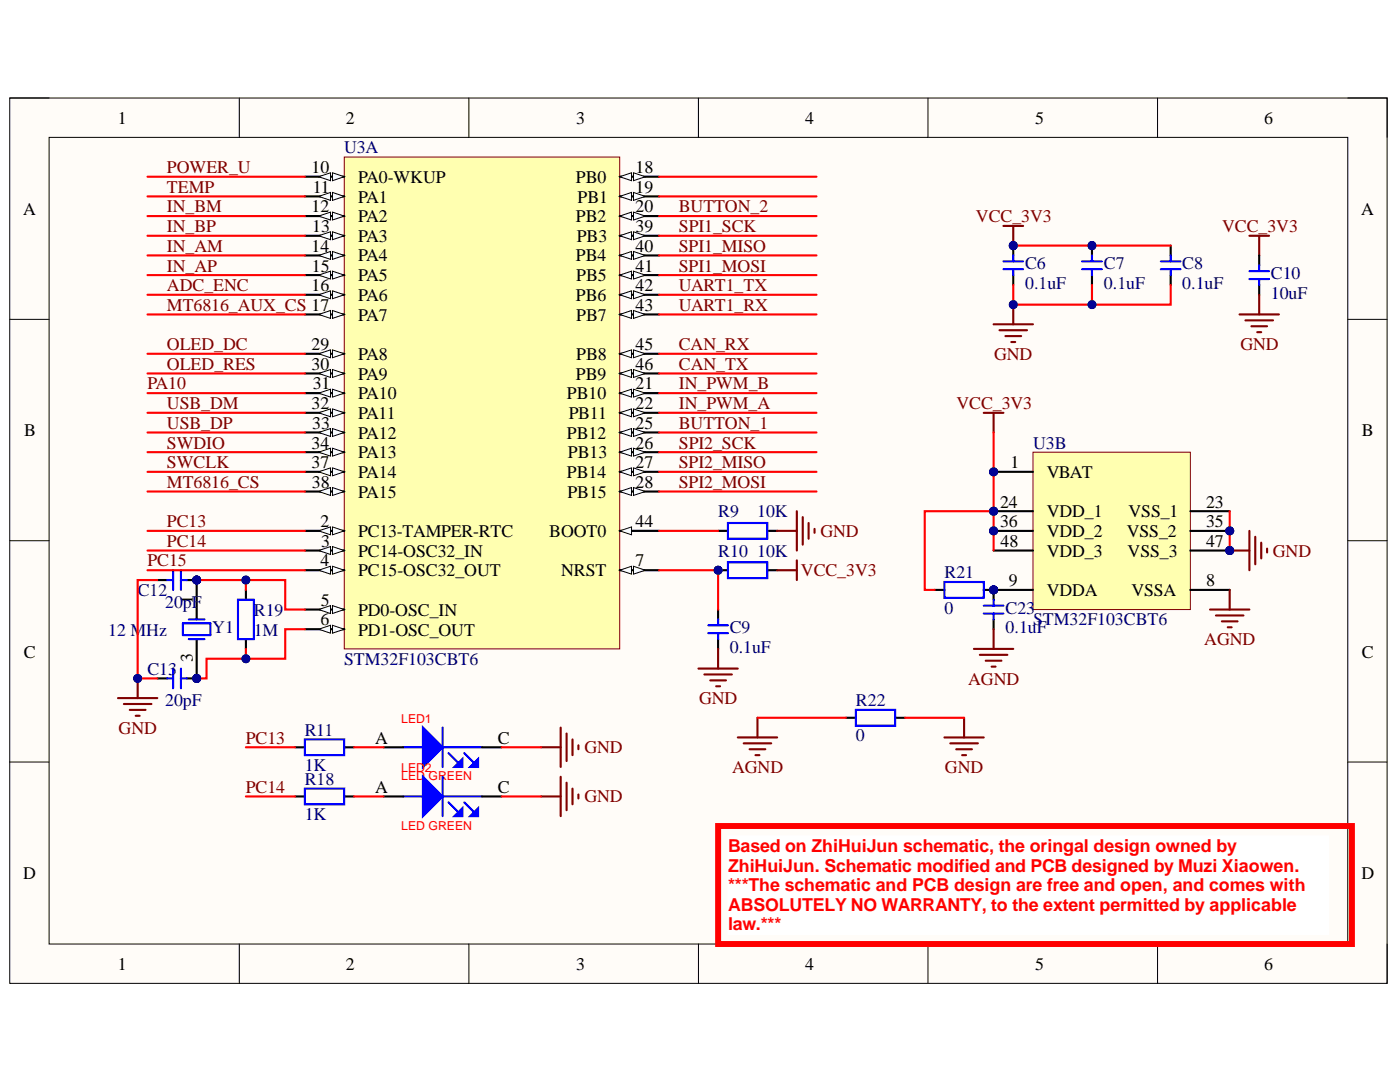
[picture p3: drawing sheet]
<svg xmlns="http://www.w3.org/2000/svg" width="279mm" height="216mm" viewBox="0 0 279 216" stroke-linecap="round" stroke-linejoin="round" font-family="sans-serif">
<defs><g id="words">
<g font-size="3.6">
<text x="23.5" y="24.7">1</text>
<text x="69" y="24.7">2</text>
<text x="115" y="24.7">3</text>
<text x="160.7" y="24.7">4</text>
<text x="206.6" y="24.7">5</text>
<text x="252.3" y="24.7">6</text>
<text x="62.2" y="34.5">10</text>
<text x="126.9" y="34.5">18</text>
<text x="62.4" y="38.5">11</text>
<text x="71.5" y="36.5">PA0-WKUP</text>
<text x="71.5" y="40.4">PA1</text>
<text x="114.9" y="36.5">PB0</text>
<text x="115.3" y="40.4">PB1</text>
<text x="126.9" y="38.5">19</text>
<text x="4.7" y="42.9">A</text>
<text x="62.2" y="42.4">12</text>
<text x="62.3" y="46.3">13</text>
<text x="71.5" y="44.4">PA2</text>
<text x="114.9" y="44.4">PB2</text>
<text x="126.9" y="42.4">20</text>
<text x="126.9" y="46.3">39</text>
<text x="271.6" y="42.9">A</text>
<text x="62.2" y="50.2">14</text>
<text x="71.5" y="48.3">PA3</text>
<text x="71.5" y="52.2">PA4</text>
<text x="114.9" y="52.2">PB4</text>
<text x="115.1" y="48.3">PB3</text>
<text x="126.9" y="50.2">40</text>
<text x="62.2" y="58.1">16</text>
<text x="62.2" y="54.2">15</text>
<text x="71.5" y="56.1">PA5</text>
<text x="115" y="56.1">PB5</text>
<text x="126.9" y="54.2">41</text>
<text x="126.9" y="58.1">42</text>
<text x="71.5" y="60">PA6</text>
<text x="71.5" y="64">PA7</text>
<text x="114.9" y="60">PB6</text>
<text x="115" y="64">PB7</text>
<text x="126.9" y="62.1">43</text>
<text x="62.2" y="69.8">29</text>
<text x="71.5" y="71.9">PA8</text>
<text x="115" y="71.9">PB8</text>
<text x="126.9" y="69.8">45</text>
<text x="62.2" y="73.8">30</text>
<text x="62.4" y="77.7">31</text>
<text x="71.5" y="75.8">PA9</text>
<text x="114.9" y="75.8">PB9</text>
<text x="126.9" y="77.7">21</text>
<text x="126.9" y="73.8">46</text>
<text x="62.2" y="81.7">32</text>
<text x="71.5" y="79.6">PA10</text>
<text x="71.5" y="83.6">PA11</text>
<text x="113.2" y="79.6">PB10</text>
<text x="113.5" y="83.6">PB11</text>
<text x="126.9" y="81.7">22</text>
<text x="4.8" y="87.1">B</text>
<text x="62.2" y="89.5">34</text>
<text x="62.3" y="85.6">33</text>
<text x="71.5" y="87.5">PA12</text>
<text x="113.2" y="87.5">PB12</text>
<text x="126.9" y="85.6">25</text>
<text x="126.9" y="89.5">26</text>
<text x="271.8" y="87.1">B</text>
<text x="62.2" y="93.4">37</text>
<text x="71.5" y="91.5">PA13</text>
<text x="71.5" y="95.4">PA14</text>
<text x="113.2" y="95.4">PB14</text>
<text x="113.3" y="91.5">PB13</text>
<text x="126.9" y="93.4">27</text>
<text x="201.7" y="93.4">1</text>
<text x="208.9" y="95.4">VBAT</text>
<text x="62.2" y="97.3">38</text>
<text x="71.5" y="99.3">PA15</text>
<text x="113.2" y="99.3">PB15</text>
<text x="126.9" y="97.3">28</text>
<text x="199.6" y="101.3">24</text>
<text x="240.7" y="101.3">23</text>
<text x="63.9" y="105.2">2</text>
<text x="71.5" y="107.1">PC13-TAMPER-RTC</text>
<text x="109.6" y="107.1">BOOT0</text>
<text x="126.9" y="105.2">44</text>
<text x="199.6" y="105.2">36</text>
<text x="208.9" y="103.2">VDD_1</text>
<text x="208.9" y="107.1">VDD_2</text>
<text x="224.9" y="107.1">VSS_2</text>
<text x="225.2" y="103.2">VSS_1</text>
<text x="240.7" y="105.2">35</text>
<text x="63.9" y="113">4</text>
<text x="64.1" y="109.1">3</text>
<text x="71.5" y="111.1">PC14-OSC32_IN</text>
<text x="126.9" y="113">7</text>
<text x="199.7" y="109.1">48</text>
<text x="208.9" y="111.1">VDD_3</text>
<text x="225" y="111.1">VSS_3</text>
<text x="240.7" y="109.1">47</text>
<text x="71.5" y="115">PC15-OSC32_OUT</text>
<text x="112" y="115">NRST</text>
<text x="201.4" y="117">9</text>
<text x="208.9" y="119">VDDA</text>
<text x="225.8" y="119">VSSA</text>
<text x="240.7" y="117">8</text>
<text x="63.9" y="124.8">6</text>
<text x="64" y="120.9">5</text>
<text x="71.5" y="122.8">PD0-OSC_IN</text>
<text x="4.7" y="131.2">C</text>
<text x="71.5" y="126.8">PD1-OSC_OUT</text>
<text x="271.8" y="131.2">C</text>
<text x="74.8" y="148.4">A</text>
<text x="99.4" y="148.4">C</text>
<text x="74.8" y="158.2">A</text>
<text x="99.4" y="158.2">C</text>
<text x="4.7" y="175.3">D</text>
<text x="271.7" y="175.3">D</text>
<text x="23.5" y="193.5">1</text>
<text x="69" y="193.5">2</text>
<text x="115" y="193.5">3</text>
<text x="160.7" y="193.5">4</text>
<text x="206.6" y="193.5">5</text>
<text x="252.3" y="193.5">6</text>
</g>
<g font-size="3.6" fill="#800000">
<text x="33.3" y="34.5">POWER_U</text>
<text x="33.3" y="38.5">TEMP</text>
<text x="33.3" y="42.4">IN_BM</text>
<text x="33.3" y="46.3">IN_BP</text>
<text x="135.5" y="46.3">SPI1_SCK</text>
<text x="135.5" y="42.4">BUTTON_2</text>
<text x="194.8" y="44.4">VCC_3V3</text>
<text x="243.9" y="46.3">VCC_3V3</text>
<text x="33.3" y="50.2">IN_AM</text>
<text x="135.5" y="50.2">SPI1_MISO</text>
<text x="33.3" y="54.2">IN_AP</text>
<text x="33.3" y="58.1">ADC_ENC</text>
<text x="135.5" y="58.1">UART1_TX</text>
<text x="135.5" y="54.2">SPI1_MOSI</text>
<text x="33.3" y="62.1">MT6816_AUX_CS 17</text>
<text x="135.5" y="62.1">UART1_RX</text>
<text x="33.3" y="69.8">OLED_DC</text>
<text x="135.5" y="69.8">CAN_RX</text>
<text x="198.4" y="71.9">GND</text>
<text x="247.5" y="69.8">GND</text>
<text x="29.4" y="77.7">PA10</text>
<text x="33.3" y="73.8">OLED_RES</text>
<text x="135.5" y="77.7">IN_PWM_B</text>
<text x="135.5" y="73.8">CAN_TX</text>
<text x="33.3" y="81.7">USB_DM</text>
<text x="135.5" y="81.7">IN_PWM_A</text>
<text x="190.9" y="81.7">VCC_3V3</text>
<text x="33.3" y="85.6">USB_DP</text>
<text x="33.3" y="89.5">SWDIO</text>
<text x="135.5" y="89.5">SPI2_SCK</text>
<text x="135.5" y="85.6">BUTTON_1</text>
<text x="33.3" y="93.4">SWCLK</text>
<text x="135.5" y="93.4">SPI2_MISO</text>
<text x="33.3" y="97.3">MT6816_CS</text>
<text x="135.5" y="97.3">SPI2_MOSI</text>
<text x="33.3" y="105.2">PC13</text>
<text x="163.7" y="107.1">GND</text>
<text x="29.4" y="113">PC15</text>
<text x="33.3" y="109.1">PC14</text>
<text x="254" y="111.1">GND</text>
<text x="159.8" y="115">VCC_3V3</text>
<text x="240.3" y="128.8">AGND</text>
<text x="193.2" y="136.6">AGND</text>
<text x="139.5" y="140.5">GND</text>
<text x="23.7" y="146.4">GND</text>
<text x="49.1" y="148.4">PC13</text>
<text x="116.6" y="150.3">GND</text>
<text x="146.1" y="154.3">AGND</text>
<text x="188.6" y="154.3">GND</text>
<text x="49.1" y="158.2">PC14</text>
<text x="116.6" y="160.1">GND</text>
</g>
<g font-size="3.6" fill="#000080">
<text x="68.7" y="30.6">U3A</text>
<text x="204.6" y="53.8">C6</text>
<text x="220.3" y="53.8">C7</text>
<text x="236" y="53.8">C8</text>
<text x="204.6" y="57.7">0.1uF</text>
<text x="220.3" y="57.7">0.1uF</text>
<text x="236" y="57.7">0.1uF</text>
<text x="253.6" y="55.7">C10</text>
<text x="253.6" y="59.7">10uF</text>
<text x="206.2" y="89.5">U3B</text>
<text x="143.3" y="103.2">R9</text>
<text x="151.1" y="103.2">10K</text>
<text x="143.3" y="111.1">R10</text>
<text x="151.1" y="111.1">10K</text>
<text x="27.5" y="119">C12</text>
<text x="188.5" y="115.4">R21</text>
<text x="33" y="121.3">20pF</text>
<text x="50.7" y="122.8">R19</text>
<text x="188.5" y="122.5">0</text>
<text x="200.7" y="122.5">C23</text>
<text x="206.2" y="124.8">STM32F103CBT6</text>
<text x="21.6" y="126.8">12 MHz</text>
<text x="42.4" y="126.4">Y1</text>
<text x="50.7" y="126.8">1M</text>
<text x="145.6" y="126.4">C9</text>
<text x="145.6" y="130.3">0.1uF</text>
<text x="200.7" y="126.4">0.1uF</text>
<text x="29.4" y="134.7">C13</text>
<text x="68.7" y="132.7">STM32F103CBT6</text>
<text x="33" y="140.9">20pF</text>
<text x="170.8" y="140.9">R22</text>
<text x="60.8" y="146.8">R11</text>
<text x="170.8" y="148">0</text>
<text x="60.8" y="153.9">1K</text>
<text x="60.8" y="156.7">R18</text>
<text x="60.8" y="163.7">1K</text>
</g>
<g font-size="3.6" fill="#f00">
<text x="145.3" y="170">Based on ZhiHuiJun schematic, the oringal design owned by</text>
<text x="145.3" y="173.9">ZhiHuiJun. Schematic modified and PCB designed by Muzi Xiaowen.</text>
<text x="145.3" y="177.9">***The schematic and PCB design are free and open, and comes with</text>
<text x="145.3" y="181.8">ABSOLUTELY NO WARRANTY, to the extent permitted by applicable</text>
<text x="145.3" y="185.7">law.***</text>
</g>
<g font-size="3.5">
<text x="38.5" y="120.5" transform="rotate(-90 38.5 120.5)">1</text>
<text x="38.5" y="132.1" transform="rotate(-90 38.5 132.1)">3</text>
</g>
<g font-size="2.5" fill="#f00">
<text x="80.1" y="144.3">LED1</text>
<text x="80.1" y="155.7">LED GREEN</text>
<text x="80.1" y="154.1">LED2</text>
<text x="80.1" y="165.5">LED GREEN</text>
</g>
</g></defs>
<path d="M1.9 19.6h274.9v176.6h-274.9z" fill-rule="evenodd" fill="#fffcf8"/>
<path d="M1.9 19.6h274.9v176.6h-274.9z" fill="none" stroke="#000" stroke-width=".2"/>
<path d="M9.8 27.4h259.2v161h-259.2z" fill-rule="evenodd" fill="#fffcf8"/>
<g fill="none" stroke="#000" stroke-width=".2">
<path d="M1.9 19.6h7.9M47.8 19.6v7.8M93.6 19.6v7.8M139.4 19.6v7.8M185.2 19.6v7.8M231 19.6v7.8M269 19.6h7.8v7.8M9.8 27.4h259.2v161h-259.2zM1.9 63.7h7.9M269 63.7h7.8M1.9 107.9h7.9M269 107.9h7.8"/>
<path d="M1.9 152.1h7.9M269 152.1h7.8M47.8 188.4v7.8M93.6 188.4v7.8M139.4 188.4v7.8M185.2 188.4v7.8M231 188.4v7.8M276.8 188.4v7.8"/>
</g>
<path d="M68.7 31.3h55v98.2h-55z" fill-rule="evenodd" fill="#ffffb0"/>
<path d="M68.7 31.3h55v98.2h-55z" fill="none" stroke="#800000" stroke-width=".2"/>
<path d="M123.7 105.9h7.8" fill="none" stroke="#000" stroke-width=".42"/>
<path d="M123.7 105.9l2.3-.8v1.6z" fill="#f8fcff"/>
<path d="M123.7 105.9l2.3-.8v1.6z" fill="none" stroke="#000" stroke-width=".2"/>
<path d="M123.7 113.8h7.8" fill="none" stroke="#000" stroke-width=".42"/>
<path d="M123.7 113.8l2.3-.8v1.6z" fill="#f8fcff"/>
<path d="M123.7 113.8l2.3-.8v1.6z" fill="none" stroke="#000" stroke-width=".2"/>
<path d="M126.4 113l2.4 .8-2.4 .8z" fill="#f8fcff"/>
<path d="M126.4 113l2.4 .8-2.4 .8z" fill="none" stroke="#000" stroke-width=".2"/>
<path d="M60.8 35.3h7.9" fill="none" stroke="#000" stroke-width=".42"/>
<path d="M66.4 34.5l2.3 .8-2.3 .8z" fill="#f8fcff"/>
<path d="M66.4 34.5l2.3 .8-2.3 .8z" fill="none" stroke="#000" stroke-width=".2"/>
<path d="M63.6 35.3l2.4-.8v1.6z" fill="#f8fcff"/>
<path d="M63.6 35.3l2.4-.8v1.6z" fill="none" stroke="#000" stroke-width=".2"/>
<path d="M60.8 39.2h7.9" fill="none" stroke="#000" stroke-width=".42"/>
<path d="M66.4 38.4l2.3 .8-2.3 .8z" fill="#f8fcff"/>
<path d="M66.4 38.4l2.3 .8-2.3 .8z" fill="none" stroke="#000" stroke-width=".2"/>
<path d="M63.6 39.2l2.4-.8v1.6z" fill="#f8fcff"/>
<path d="M63.6 39.2l2.4-.8v1.6z" fill="none" stroke="#000" stroke-width=".2"/>
<path d="M60.8 78.4h7.9" fill="none" stroke="#000" stroke-width=".42"/>
<path d="M66.4 77.7l2.3 .7-2.3 .8z" fill="#f8fcff"/>
<path d="M66.4 77.7l2.3 .7-2.3 .8z" fill="none" stroke="#000" stroke-width=".2"/>
<path d="M63.6 78.4l2.4-.7v1.5z" fill="#f8fcff"/>
<path d="M63.6 78.4l2.4-.7v1.5z" fill="none" stroke="#000" stroke-width=".2"/>
<path d="M60.8 82.4h7.9" fill="none" stroke="#000" stroke-width=".42"/>
<path d="M66.4 81.6l2.3 .8-2.3 .8z" fill="#f8fcff"/>
<path d="M66.4 81.6l2.3 .8-2.3 .8z" fill="none" stroke="#000" stroke-width=".2"/>
<path d="M63.6 82.4l2.4-.8v1.6z" fill="#f8fcff"/>
<path d="M63.6 82.4l2.4-.8v1.6z" fill="none" stroke="#000" stroke-width=".2"/>
<path d="M60.8 86.3h7.9" fill="none" stroke="#000" stroke-width=".42"/>
<path d="M66.4 85.5l2.3 .8-2.3 .8z" fill="#f8fcff"/>
<path d="M66.4 85.5l2.3 .8-2.3 .8z" fill="none" stroke="#000" stroke-width=".2"/>
<path d="M63.6 86.3l2.4-.8v1.6z" fill="#f8fcff"/>
<path d="M63.6 86.3l2.4-.8v1.6z" fill="none" stroke="#000" stroke-width=".2"/>
<path d="M60.8 90.2h7.9" fill="none" stroke="#000" stroke-width=".42"/>
<path d="M66.4 89.4l2.3 .8-2.3 .8z" fill="#f8fcff"/>
<path d="M66.4 89.4l2.3 .8-2.3 .8z" fill="none" stroke="#000" stroke-width=".2"/>
<path d="M63.6 90.2l2.4-.8v1.6z" fill="#f8fcff"/>
<path d="M63.6 90.2l2.4-.8v1.6z" fill="none" stroke="#000" stroke-width=".2"/>
<path d="M60.8 94.2h7.9" fill="none" stroke="#000" stroke-width=".42"/>
<path d="M66.4 93.4l2.3 .8-2.3 .7z" fill="#f8fcff"/>
<path d="M66.4 93.4l2.3 .8-2.3 .7z" fill="none" stroke="#000" stroke-width=".2"/>
<path d="M63.6 94.2l2.4-.8v1.5z" fill="#f8fcff"/>
<path d="M63.6 94.2l2.4-.8v1.5z" fill="none" stroke="#000" stroke-width=".2"/>
<path d="M60.8 98.1h7.9" fill="none" stroke="#000" stroke-width=".42"/>
<path d="M66.4 97.3l2.3 .8-2.3 .8z" fill="#f8fcff"/>
<path d="M66.4 97.3l2.3 .8-2.3 .8z" fill="none" stroke="#000" stroke-width=".2"/>
<path d="M63.6 98.1l2.4-.8v1.6z" fill="#f8fcff"/>
<path d="M63.6 98.1l2.4-.8v1.6z" fill="none" stroke="#000" stroke-width=".2"/>
<path d="M60.8 43.1h7.9" fill="none" stroke="#000" stroke-width=".42"/>
<path d="M66.4 42.3l2.3 .8-2.3 .8z" fill="#f8fcff"/>
<path d="M66.4 42.3l2.3 .8-2.3 .8z" fill="none" stroke="#000" stroke-width=".2"/>
<path d="M63.6 43.1l2.4-.8v1.6z" fill="#f8fcff"/>
<path d="M63.6 43.1l2.4-.8v1.6z" fill="none" stroke="#000" stroke-width=".2"/>
<path d="M60.8 47h7.9" fill="none" stroke="#000" stroke-width=".42"/>
<path d="M66.4 46.3l2.3 .7-2.3 .8z" fill="#f8fcff"/>
<path d="M66.4 46.3l2.3 .7-2.3 .8z" fill="none" stroke="#000" stroke-width=".2"/>
<path d="M63.6 47l2.4-.7v1.5z" fill="#f8fcff"/>
<path d="M63.6 47l2.4-.7v1.5z" fill="none" stroke="#000" stroke-width=".2"/>
<path d="M60.8 51h7.9" fill="none" stroke="#000" stroke-width=".42"/>
<path d="M66.4 50.2l2.3 .8-2.3 .8z" fill="#f8fcff"/>
<path d="M66.4 50.2l2.3 .8-2.3 .8z" fill="none" stroke="#000" stroke-width=".2"/>
<path d="M63.6 51l2.4-.8v1.6z" fill="#f8fcff"/>
<path d="M63.6 51l2.4-.8v1.6z" fill="none" stroke="#000" stroke-width=".2"/>
<path d="M60.8 54.9h7.9" fill="none" stroke="#000" stroke-width=".42"/>
<path d="M66.4 54.1l2.3 .8-2.3 .8z" fill="#f8fcff"/>
<path d="M66.4 54.1l2.3 .8-2.3 .8z" fill="none" stroke="#000" stroke-width=".2"/>
<path d="M63.6 54.9l2.4-.8v1.6z" fill="#f8fcff"/>
<path d="M63.6 54.9l2.4-.8v1.6z" fill="none" stroke="#000" stroke-width=".2"/>
<path d="M60.8 58.8h7.9" fill="none" stroke="#000" stroke-width=".42"/>
<path d="M66.4 58l2.3 .8-2.3 .8z" fill="#f8fcff"/>
<path d="M66.4 58l2.3 .8-2.3 .8z" fill="none" stroke="#000" stroke-width=".2"/>
<path d="M63.6 58.8l2.4-.8v1.6z" fill="#f8fcff"/>
<path d="M63.6 58.8l2.4-.8v1.6z" fill="none" stroke="#000" stroke-width=".2"/>
<path d="M60.8 62.7h7.9" fill="none" stroke="#000" stroke-width=".42"/>
<path d="M66.4 62l2.3 .7-2.3 .8z" fill="#f8fcff"/>
<path d="M66.4 62l2.3 .7-2.3 .8z" fill="none" stroke="#000" stroke-width=".2"/>
<path d="M63.6 62.7l2.4-.7v1.5z" fill="#f8fcff"/>
<path d="M63.6 62.7l2.4-.7v1.5z" fill="none" stroke="#000" stroke-width=".2"/>
<path d="M60.8 70.6h7.9" fill="none" stroke="#000" stroke-width=".42"/>
<path d="M66.4 69.8l2.3 .8-2.3 .8z" fill="#f8fcff"/>
<path d="M66.4 69.8l2.3 .8-2.3 .8z" fill="none" stroke="#000" stroke-width=".2"/>
<path d="M63.6 70.6l2.4-.8v1.6z" fill="#f8fcff"/>
<path d="M63.6 70.6l2.4-.8v1.6z" fill="none" stroke="#000" stroke-width=".2"/>
<path d="M60.8 74.5h7.9" fill="none" stroke="#000" stroke-width=".42"/>
<path d="M66.4 73.7l2.3 .8-2.3 .8z" fill="#f8fcff"/>
<path d="M66.4 73.7l2.3 .8-2.3 .8z" fill="none" stroke="#000" stroke-width=".2"/>
<path d="M63.6 74.5l2.4-.8v1.6z" fill="#f8fcff"/>
<path d="M63.6 74.5l2.4-.8v1.6z" fill="none" stroke="#000" stroke-width=".2"/>
<path d="M123.7 35.3h7.8" fill="none" stroke="#000" stroke-width=".42"/>
<path d="M123.7 35.3l2.3-.8v1.6z" fill="#f8fcff"/>
<path d="M123.7 35.3l2.3-.8v1.6z" fill="none" stroke="#000" stroke-width=".2"/>
<path d="M126.4 34.5l2.4 .8-2.4 .8z" fill="#f8fcff"/>
<path d="M126.4 34.5l2.4 .8-2.4 .8z" fill="none" stroke="#000" stroke-width=".2"/>
<path d="M123.7 39.2h7.8" fill="none" stroke="#000" stroke-width=".42"/>
<path d="M123.7 39.2l2.3-.8v1.6z" fill="#f8fcff"/>
<path d="M123.7 39.2l2.3-.8v1.6z" fill="none" stroke="#000" stroke-width=".2"/>
<path d="M126.4 38.4l2.4 .8-2.4 .8z" fill="#f8fcff"/>
<path d="M126.4 38.4l2.4 .8-2.4 .8z" fill="none" stroke="#000" stroke-width=".2"/>
<path d="M123.7 78.4h7.8" fill="none" stroke="#000" stroke-width=".42"/>
<path d="M123.7 78.4l2.3-.7v1.5z" fill="#f8fcff"/>
<path d="M123.7 78.4l2.3-.7v1.5z" fill="none" stroke="#000" stroke-width=".2"/>
<path d="M126.4 77.7l2.4 .7-2.4 .8z" fill="#f8fcff"/>
<path d="M126.4 77.7l2.4 .7-2.4 .8z" fill="none" stroke="#000" stroke-width=".2"/>
<path d="M123.7 82.4h7.8" fill="none" stroke="#000" stroke-width=".42"/>
<path d="M123.7 82.4l2.3-.8v1.6z" fill="#f8fcff"/>
<path d="M123.7 82.4l2.3-.8v1.6z" fill="none" stroke="#000" stroke-width=".2"/>
<path d="M126.4 81.6l2.4 .8-2.4 .8z" fill="#f8fcff"/>
<path d="M126.4 81.6l2.4 .8-2.4 .8z" fill="none" stroke="#000" stroke-width=".2"/>
<path d="M123.7 86.3h7.8" fill="none" stroke="#000" stroke-width=".42"/>
<path d="M123.7 86.3l2.3-.8v1.6z" fill="#f8fcff"/>
<path d="M123.7 86.3l2.3-.8v1.6z" fill="none" stroke="#000" stroke-width=".2"/>
<path d="M126.4 85.5l2.4 .8-2.4 .8z" fill="#f8fcff"/>
<path d="M126.4 85.5l2.4 .8-2.4 .8z" fill="none" stroke="#000" stroke-width=".2"/>
<path d="M123.7 90.2h7.8" fill="none" stroke="#000" stroke-width=".42"/>
<path d="M123.7 90.2l2.3-.8v1.6z" fill="#f8fcff"/>
<path d="M123.7 90.2l2.3-.8v1.6z" fill="none" stroke="#000" stroke-width=".2"/>
<path d="M126.4 89.4l2.4 .8-2.4 .8z" fill="#f8fcff"/>
<path d="M126.4 89.4l2.4 .8-2.4 .8z" fill="none" stroke="#000" stroke-width=".2"/>
<path d="M123.7 94.2h7.8" fill="none" stroke="#000" stroke-width=".42"/>
<path d="M123.7 94.2l2.3-.8v1.5z" fill="#f8fcff"/>
<path d="M123.7 94.2l2.3-.8v1.5z" fill="none" stroke="#000" stroke-width=".2"/>
<path d="M126.4 93.4l2.4 .8-2.4 .7z" fill="#f8fcff"/>
<path d="M126.4 93.4l2.4 .8-2.4 .7z" fill="none" stroke="#000" stroke-width=".2"/>
<path d="M123.7 98.1h7.8" fill="none" stroke="#000" stroke-width=".42"/>
<path d="M123.7 98.1l2.3-.8v1.6z" fill="#f8fcff"/>
<path d="M123.7 98.1l2.3-.8v1.6z" fill="none" stroke="#000" stroke-width=".2"/>
<path d="M126.4 97.3l2.4 .8-2.4 .8z" fill="#f8fcff"/>
<path d="M126.4 97.3l2.4 .8-2.4 .8z" fill="none" stroke="#000" stroke-width=".2"/>
<path d="M123.7 43.1h7.8" fill="none" stroke="#000" stroke-width=".42"/>
<path d="M123.7 43.1l2.3-.8v1.6z" fill="#f8fcff"/>
<path d="M123.7 43.1l2.3-.8v1.6z" fill="none" stroke="#000" stroke-width=".2"/>
<path d="M126.4 42.3l2.4 .8-2.4 .8z" fill="#f8fcff"/>
<path d="M126.4 42.3l2.4 .8-2.4 .8z" fill="none" stroke="#000" stroke-width=".2"/>
<path d="M123.7 47h7.8" fill="none" stroke="#000" stroke-width=".42"/>
<path d="M123.7 47l2.3-.7v1.5z" fill="#f8fcff"/>
<path d="M123.7 47l2.3-.7v1.5z" fill="none" stroke="#000" stroke-width=".2"/>
<path d="M126.4 46.3l2.4 .7-2.4 .8z" fill="#f8fcff"/>
<path d="M126.4 46.3l2.4 .7-2.4 .8z" fill="none" stroke="#000" stroke-width=".2"/>
<path d="M123.7 51h7.8" fill="none" stroke="#000" stroke-width=".42"/>
<path d="M123.7 51l2.3-.8v1.6z" fill="#f8fcff"/>
<path d="M123.7 51l2.3-.8v1.6z" fill="none" stroke="#000" stroke-width=".2"/>
<path d="M126.4 50.2l2.4 .8-2.4 .8z" fill="#f8fcff"/>
<path d="M126.4 50.2l2.4 .8-2.4 .8z" fill="none" stroke="#000" stroke-width=".2"/>
<path d="M123.7 54.9h7.8" fill="none" stroke="#000" stroke-width=".42"/>
<path d="M123.7 54.9l2.3-.8v1.6z" fill="#f8fcff"/>
<path d="M123.7 54.9l2.3-.8v1.6z" fill="none" stroke="#000" stroke-width=".2"/>
<path d="M126.4 54.1l2.4 .8-2.4 .8z" fill="#f8fcff"/>
<path d="M126.4 54.1l2.4 .8-2.4 .8z" fill="none" stroke="#000" stroke-width=".2"/>
<path d="M123.7 58.8h7.8" fill="none" stroke="#000" stroke-width=".42"/>
<path d="M123.7 58.8l2.3-.8v1.6z" fill="#f8fcff"/>
<path d="M123.7 58.8l2.3-.8v1.6z" fill="none" stroke="#000" stroke-width=".2"/>
<path d="M126.4 58l2.4 .8-2.4 .8z" fill="#f8fcff"/>
<path d="M126.4 58l2.4 .8-2.4 .8z" fill="none" stroke="#000" stroke-width=".2"/>
<path d="M123.7 62.7h7.8" fill="none" stroke="#000" stroke-width=".42"/>
<path d="M123.7 62.7l2.3-.7v1.5z" fill="#f8fcff"/>
<path d="M123.7 62.7l2.3-.7v1.5z" fill="none" stroke="#000" stroke-width=".2"/>
<path d="M126.4 62l2.4 .7-2.4 .8z" fill="#f8fcff"/>
<path d="M126.4 62l2.4 .7-2.4 .8z" fill="none" stroke="#000" stroke-width=".2"/>
<path d="M123.7 70.6h7.8" fill="none" stroke="#000" stroke-width=".42"/>
<path d="M123.7 70.6l2.3-.8v1.6z" fill="#f8fcff"/>
<path d="M123.7 70.6l2.3-.8v1.6z" fill="none" stroke="#000" stroke-width=".2"/>
<path d="M126.4 69.8l2.4 .8-2.4 .8z" fill="#f8fcff"/>
<path d="M126.4 69.8l2.4 .8-2.4 .8z" fill="none" stroke="#000" stroke-width=".2"/>
<path d="M123.7 74.5h7.8" fill="none" stroke="#000" stroke-width=".42"/>
<path d="M123.7 74.5l2.3-.8v1.6z" fill="#f8fcff"/>
<path d="M123.7 74.5l2.3-.8v1.6z" fill="none" stroke="#000" stroke-width=".2"/>
<path d="M126.4 73.7l2.4 .8-2.4 .8z" fill="#f8fcff"/>
<path d="M126.4 73.7l2.4 .8-2.4 .8z" fill="none" stroke="#000" stroke-width=".2"/>
<path d="M60.8 105.9h7.9" fill="none" stroke="#000" stroke-width=".42"/>
<path d="M66.4 105.1l2.3 .8-2.3 .8z" fill="#f8fcff"/>
<path d="M66.4 105.1l2.3 .8-2.3 .8z" fill="none" stroke="#000" stroke-width=".2"/>
<path d="M63.6 105.9l2.4-.8v1.6z" fill="#f8fcff"/>
<path d="M63.6 105.9l2.4-.8v1.6z" fill="none" stroke="#000" stroke-width=".2"/>
<path d="M60.8 109.9h7.9" fill="none" stroke="#000" stroke-width=".42"/>
<path d="M66.4 109.1l2.3 .8-2.3 .7z" fill="#f8fcff"/>
<path d="M66.4 109.1l2.3 .8-2.3 .7z" fill="none" stroke="#000" stroke-width=".2"/>
<path d="M63.6 109.9l2.4-.8v1.5z" fill="#f8fcff"/>
<path d="M63.6 109.9l2.4-.8v1.5z" fill="none" stroke="#000" stroke-width=".2"/>
<path d="M60.8 113.8h7.9" fill="none" stroke="#000" stroke-width=".42"/>
<path d="M66.4 113l2.3 .8-2.3 .8z" fill="#f8fcff"/>
<path d="M66.4 113l2.3 .8-2.3 .8z" fill="none" stroke="#000" stroke-width=".2"/>
<path d="M63.6 113.8l2.4-.8v1.6z" fill="#f8fcff"/>
<path d="M63.6 113.8l2.4-.8v1.6z" fill="none" stroke="#000" stroke-width=".2"/>
<path d="M60.8 121.6h7.9" fill="none" stroke="#000" stroke-width=".42"/>
<path d="M66.4 120.8l2.3 .8-2.3 .8z" fill="#f8fcff"/>
<path d="M66.4 120.8l2.3 .8-2.3 .8z" fill="none" stroke="#000" stroke-width=".2"/>
<path d="M63.6 121.6l2.4-.8v1.6z" fill="#f8fcff"/>
<path d="M63.6 121.6l2.4-.8v1.6z" fill="none" stroke="#000" stroke-width=".2"/>
<path d="M60.8 125.6h7.9" fill="none" stroke="#000" stroke-width=".42"/>
<path d="M66.4 124.8l2.3 .8-2.3 .7z" fill="#f8fcff"/>
<path d="M66.4 124.8l2.3 .8-2.3 .7z" fill="none" stroke="#000" stroke-width=".2"/>
<path d="M63.6 125.6l2.4-.8v1.5z" fill="#f8fcff"/>
<path d="M63.6 125.6l2.4-.8v1.5z" fill="none" stroke="#000" stroke-width=".2"/>
<circle cx="198.3" cy="94.2" r=".79" fill="#000080"/>
<circle cx="198.3" cy="94.2" r=".79" fill="none" stroke="#000080" stroke-width=".2"/>
<circle cx="198.3" cy="102" r=".79" fill="#000080"/>
<circle cx="198.3" cy="102" r=".79" fill="none" stroke="#000080" stroke-width=".2"/>
<circle cx="198.3" cy="105.9" r=".79" fill="#000080"/>
<circle cx="198.3" cy="105.9" r=".79" fill="none" stroke="#000080" stroke-width=".2"/>
<circle cx="198.3" cy="117.7" r=".79" fill="#000080"/>
<circle cx="198.3" cy="117.7" r=".79" fill="none" stroke="#000080" stroke-width=".2"/>
<circle cx="245.4" cy="105.9" r=".79" fill="#000080"/>
<circle cx="245.4" cy="105.9" r=".79" fill="none" stroke="#000080" stroke-width=".2"/>
<circle cx="245.4" cy="109.9" r=".78" fill="#000080"/>
<circle cx="245.4" cy="109.9" r=".78" fill="none" stroke="#000080" stroke-width=".2"/>
<path d="M206.2 90.2h31.4v31.4h-31.4z" fill-rule="evenodd" fill="#ffffb0"/>
<path d="M206.2 90.2h31.4v31.4h-31.4z" fill="none" stroke="#800000" stroke-width=".2"/>
<path d="M198.3 94.2h7.9" fill="none" stroke="#000" stroke-width=".42"/>
<circle cx="198.3" cy="94.2" r=".79" fill="#000080"/>
<circle cx="198.3" cy="94.2" r=".79" fill="none" stroke="#000080" stroke-width=".2"/>
<path d="M198.3 102h7.9" fill="none" stroke="#000" stroke-width=".42"/>
<circle cx="198.3" cy="102" r=".79" fill="#000080"/>
<circle cx="198.3" cy="102" r=".79" fill="none" stroke="#000080" stroke-width=".2"/>
<path d="M198.3 105.9h7.9" fill="none" stroke="#000" stroke-width=".42"/>
<circle cx="198.3" cy="105.9" r=".79" fill="#000080"/>
<circle cx="198.3" cy="105.9" r=".79" fill="none" stroke="#000080" stroke-width=".2"/>
<path d="M198.3 109.9h7.9M198.3 117.7h7.9" fill="none" stroke="#000" stroke-width=".42"/>
<circle cx="198.3" cy="117.7" r=".79" fill="#000080"/>
<circle cx="198.3" cy="117.7" r=".79" fill="none" stroke="#000080" stroke-width=".2"/>
<path d="M237.6 102h7.8M237.6 105.9h7.8" fill="none" stroke="#000" stroke-width=".42"/>
<circle cx="245.4" cy="105.9" r=".79" fill="#000080"/>
<circle cx="245.4" cy="105.9" r=".79" fill="none" stroke="#000080" stroke-width=".2"/>
<path d="M237.6 109.9h7.8" fill="none" stroke="#000" stroke-width=".42"/>
<circle cx="245.4" cy="109.9" r=".78" fill="#000080"/>
<circle cx="245.4" cy="109.9" r=".78" fill="none" stroke="#000080" stroke-width=".2"/>
<path d="M143.3 105.9h2M153.1 105.9h2M237.6 117.7h7.8" fill="none" stroke="#000" stroke-width=".42"/>
<path d="M196.3 82.4h4M198.3 82.4v3.9M155.1 105.9h3.9M159 102v7.9M160.2 103.2v5.5M161.4 104.4v3.1M162.6 105.5v.8M245.4 117.7v3.9M241.5 121.6h7.8M242.7 122.8h5.5M243.8 124h3.2M245 125.2h.8" fill="none" stroke="#800000" stroke-width=".42"/>
<path d="M145.3 104.4h7.8v3.1h-7.8z" fill="none" stroke="#00f" stroke-width=".42"/>
<circle cx="143.3" cy="113.8" r=".79" fill="#000080"/>
<circle cx="143.3" cy="113.8" r=".79" fill="none" stroke="#000080" stroke-width=".2"/>
<path d="M143.3 113.8h2M153.1 113.8h2" fill="none" stroke="#000" stroke-width=".42"/>
<circle cx="143.3" cy="113.8" r=".79" fill="#000080"/>
<circle cx="143.3" cy="113.8" r=".79" fill="none" stroke="#000080" stroke-width=".2"/>
<path d="M145.3 112.2h7.8v3.2h-7.8zM141.3 124.8h4M141.3 126.3h4M143.3 123.6v1.2M143.3 126.3v1.2" fill="none" stroke="#00f" stroke-width=".42"/>
<path d="M143.3 121.6v2M143.3 127.5v2" fill="none" stroke="#000" stroke-width=".42"/>
<path d="M155.1 113.8h3.9M159 111.8v3.9M139.4 133.4h7.8M140.6 134.6h5.5M141.7 135.8h3.2M142.9 136.9h.8M143.3 129.5v3.9" fill="none" stroke="#800000" stroke-width=".42"/>
<circle cx="202.2" cy="49" r=".78" fill="#000080"/>
<circle cx="202.2" cy="49" r=".78" fill="none" stroke="#000080" stroke-width=".2"/>
<path d="M202.2 49v2M202.2 54.9v2" fill="none" stroke="#000" stroke-width=".42"/>
<circle cx="202.2" cy="49" r=".78" fill="#000080"/>
<circle cx="202.2" cy="49" r=".78" fill="none" stroke="#000080" stroke-width=".2"/>
<path d="M200.3 52.2h3.9M200.3 53.7h3.9M202.2 51v1.2M202.2 53.7v1.2" fill="none" stroke="#00f" stroke-width=".42"/>
<circle cx="217.9" cy="49" r=".78" fill="#000080"/>
<circle cx="217.9" cy="49" r=".78" fill="none" stroke="#000080" stroke-width=".2"/>
<path d="M217.9 49v2M217.9 54.9v2" fill="none" stroke="#000" stroke-width=".42"/>
<circle cx="217.9" cy="49" r=".78" fill="#000080"/>
<circle cx="217.9" cy="49" r=".78" fill="none" stroke="#000080" stroke-width=".2"/>
<path d="M216 52.2h3.9M216 53.7h3.9M217.9 51v1.2M217.9 53.7v1.2M231.7 52.2h3.9M231.7 53.7h3.9M233.6 51v1.2M233.6 53.7v1.2" fill="none" stroke="#00f" stroke-width=".42"/>
<path d="M233.6 49v2M233.6 54.9v2" fill="none" stroke="#000" stroke-width=".42"/>
<path d="M198.3 64.7h7.9M199.5 65.9h5.5M200.7 67.1h3.1M201.8 68.2h.8M202.2 60.8v3.9" fill="none" stroke="#800000" stroke-width=".42"/>
<circle cx="202.2" cy="60.8" r=".78" fill="#000080"/>
<circle cx="202.2" cy="60.8" r=".78" fill="none" stroke="#000080" stroke-width=".2"/>
<path d="M200.3 45.1h3.9M202.2 45.1v3.9" fill="none" stroke="#800000" stroke-width=".42"/>
<circle cx="202.2" cy="49" r=".78" fill="#000080"/>
<circle cx="202.2" cy="49" r=".78" fill="none" stroke="#000080" stroke-width=".2"/>
<circle cx="39.3" cy="115.7" r=".79" fill="#000080"/>
<circle cx="39.3" cy="115.7" r=".79" fill="none" stroke="#000080" stroke-width=".2"/>
<circle cx="39.3" cy="135.4" r=".78" fill="#000080"/>
<circle cx="39.3" cy="135.4" r=".78" fill="none" stroke="#000080" stroke-width=".2"/>
<path d="M39.3 115.7v7.9" fill="none" stroke="#000" stroke-width=".42"/>
<circle cx="39.3" cy="115.7" r=".79" fill="#000080"/>
<circle cx="39.3" cy="115.7" r=".79" fill="none" stroke="#000080" stroke-width=".2"/>
<path d="M39.3 127.5v7.9" fill="none" stroke="#000" stroke-width=".42"/>
<circle cx="39.3" cy="135.4" r=".78" fill="#000080"/>
<circle cx="39.3" cy="135.4" r=".78" fill="none" stroke="#000080" stroke-width=".2"/>
<path d="M36.5 124.4h5.5v2.3h-5.5zM37.7 127.5h3.1M37.7 123.6h3.1" fill="none" stroke="#00f" stroke-width=".42"/>
<circle cx="39.3" cy="115.7" r=".79" fill="#000080"/>
<circle cx="39.3" cy="115.7" r=".79" fill="none" stroke="#000080" stroke-width=".2"/>
<path d="M37.3 115.7h2" fill="none" stroke="#000" stroke-width=".42"/>
<circle cx="39.3" cy="115.7" r=".79" fill="#000080"/>
<circle cx="39.3" cy="115.7" r=".79" fill="none" stroke="#000080" stroke-width=".2"/>
<path d="M31.4 115.7h2" fill="none" stroke="#000" stroke-width=".42"/>
<path d="M33.4 115.7h1.1M34.5 113.8v3.9M36.1 113.8v3.9M36.1 115.7h1.2" fill="none" stroke="#00f" stroke-width=".42"/>
<circle cx="39.3" cy="135.4" r=".78" fill="#000080"/>
<circle cx="39.3" cy="135.4" r=".78" fill="none" stroke="#000080" stroke-width=".2"/>
<path d="M37.3 135.4h2" fill="none" stroke="#000" stroke-width=".42"/>
<circle cx="39.3" cy="135.4" r=".78" fill="#000080"/>
<circle cx="39.3" cy="135.4" r=".78" fill="none" stroke="#000080" stroke-width=".2"/>
<path d="M31.4 135.4h2" fill="none" stroke="#000" stroke-width=".42"/>
<path d="M33.4 135.4h1.1M34.5 133.4v3.9M36.1 133.4v3.9M36.1 135.4h1.2" fill="none" stroke="#00f" stroke-width=".42"/>
<path d="M23.5 139.3h7.9M27.5 135.4v3.9M24.7 140.5h5.5M25.9 141.6h3.1M27.1 142.8h.8" fill="none" stroke="#800000" stroke-width=".42"/>
<circle cx="27.5" cy="135.4" r=".79" fill="#000080"/>
<circle cx="27.5" cy="135.4" r=".79" fill="none" stroke="#000080" stroke-width=".2"/>
<path d="M84.4 145.2l3.9 3.9-3.9 3.9z" fill="#00f"/>
<path d="M84.4 145.2l3.9 3.9-3.9 3.9z" fill="none" stroke="#00f" stroke-width=".42"/>
<path d="M90.7 153l1.6-1.5v1.5z" fill="#00f"/>
<path d="M90.7 153l1.6-1.5v1.5z" fill="none" stroke="#00f" stroke-width=".42"/>
<path d="M93.8 153l1.6-1.5v1.5z" fill="#00f"/>
<path d="M60.8 147.5h7.9v3.2h-7.9zM80.5 149.1h3.9M88.3 145.2v7.8M88.3 149.1h7.9M89.5 150.3l2 1.9M92.7 150.3l1.9 1.9M93.8 153l1.6-1.5v1.5z" fill="none" stroke="#00f" stroke-width=".42"/>
<path d="M58.9 149.1h1.9M68.7 149.1h2M76.6 149.1h3.9M96.2 149.1h3.9" fill="none" stroke="#000" stroke-width=".42"/>
<path d="M108 149.1h3.9M111.9 145.2v7.8M113.1 146.4v5.5M114.3 147.5v3.2M115.4 148.7v.8" fill="none" stroke="#800000" stroke-width=".42"/>
<path d="M84.4 155l3.9 3.9-3.9 3.9z" fill="#00f"/>
<path d="M84.4 155l3.9 3.9-3.9 3.9z" fill="none" stroke="#00f" stroke-width=".42"/>
<path d="M90.7 162.8l1.6-1.5v1.5z" fill="#00f"/>
<path d="M90.7 162.8l1.6-1.5v1.5z" fill="none" stroke="#00f" stroke-width=".42"/>
<path d="M93.8 162.8l1.6-1.5v1.5z" fill="#00f"/>
<path d="M47.5 119.7h3.1v7.8h-3.1zM60.8 157.4h7.9v3.1h-7.9zM80.5 158.9h3.9M88.3 155v7.8M88.3 158.9h7.9M89.5 160.1l2 2M92.7 160.1l1.9 2M93.8 162.8l1.6-1.5v1.5z" fill="none" stroke="#00f" stroke-width=".42"/>
<path d="M49.1 117.7v2M49.1 127.5v2M58.9 158.9h1.9M68.7 158.9h2M76.6 158.9h3.9M96.2 158.9h3.9" fill="none" stroke="#000" stroke-width=".42"/>
<path d="M108 158.9h3.9M111.9 155v7.8M113.1 156.2v5.5M114.3 157.4v3.1M115.4 158.5v.8" fill="none" stroke="#800000" stroke-width=".42"/>
<circle cx="198.3" cy="117.7" r=".79" fill="#000080"/>
<circle cx="198.3" cy="117.7" r=".79" fill="none" stroke="#000080" stroke-width=".2"/>
<path d="M198.3 117.7v2M198.3 123.6v2" fill="none" stroke="#000" stroke-width=".42"/>
<circle cx="198.3" cy="117.7" r=".79" fill="#000080"/>
<circle cx="198.3" cy="117.7" r=".79" fill="none" stroke="#000080" stroke-width=".2"/>
<path d="M198.3 119.7v1.1M196.3 120.8h4M196.3 122.4h4M198.3 122.4v1.2" fill="none" stroke="#00f" stroke-width=".42"/>
<path d="M245.4 109.9h3.9M249.3 105.9v7.9M250.5 107.1v5.5M251.7 108.3v3.1M252.9 109.5v.7M194.4 129.5h7.8M195.5 130.7h5.5M196.7 131.8h3.2M197.9 133h.8M198.3 125.6v3.9" fill="none" stroke="#800000" stroke-width=".42"/>
<circle cx="245.4" cy="109.9" r=".78" fill="#000080"/>
<circle cx="245.4" cy="109.9" r=".78" fill="none" stroke="#000080" stroke-width=".2"/>
<circle cx="198.3" cy="117.7" r=".79" fill="#000080"/>
<circle cx="198.3" cy="117.7" r=".79" fill="none" stroke="#000080" stroke-width=".2"/>
<path d="M186.5 117.7h2M196.3 117.7h2" fill="none" stroke="#000" stroke-width=".42"/>
<circle cx="198.3" cy="117.7" r=".79" fill="#000080"/>
<circle cx="198.3" cy="117.7" r=".79" fill="none" stroke="#000080" stroke-width=".2"/>
<path d="M249.3 54.1h4M249.3 55.7h4M251.3 52.9v1.2M251.3 55.7v1.2M188.5 116.1h7.8v3.2h-7.8zM170.8 141.7h7.9v3.1h-7.9z" fill="none" stroke="#00f" stroke-width=".42"/>
<path d="M251.3 51v1.9M251.3 56.9v1.9M168.8 143.2h2M178.7 143.2h1.9" fill="none" stroke="#000" stroke-width=".42"/>
<g fill="none" stroke="#800000" stroke-width=".42">
<path d="M249.3 47h4M251.3 47v4M251.3 58.8v3.9M247.4 62.7h7.8M248.6 63.9h5.5M249.7 65.1h3.2M250.9 66.3h.8M147.2 147.1h7.9M148.4 148.3h5.5M149.6 149.5h3.1M150.8 150.7h.8M151.2 143.2v3.9"/>
<path d="M188.5 147.2h7.8M189.6 148.3h5.6M190.8 149.5h3.2M192 150.7h.8M192.4 143.2v4"/>
</g>
<g fill="none" stroke="#f00" stroke-width=".42">
<path d="M29.4 35.3h31.4M29.4 39.2h31.4M131.5 35.3h31.5M131.5 39.2h31.5M29.4 43.1h31.4M29.4 47h31.4M29.4 51h31.4M29.4 54.9h31.4M29.4 58.8h31.4M131.5 43.1h31.5M131.5 47h31.5M131.5 51h31.5"/>
<path d="M131.5 54.9h31.5M131.5 58.8h31.5M29.4 62.7h31.4M29.4 70.6h31.4M29.4 74.5h31.4M29.4 78.4h31.4M131.5 62.7h31.5M131.5 70.6h31.5M131.5 74.5h31.5M131.5 78.4h31.5M29.4 82.4h31.4M29.4 86.3h31.4"/>
<path d="M29.4 90.2h31.4M29.4 94.2h31.4M29.4 98.1h31.4M131.5 82.4h31.5M131.5 86.3h31.5M131.5 90.2h31.5M131.5 94.2h31.5M131.5 98.1h31.5M29.4 105.9h31.4M29.4 109.9h31.4M29.4 113.8h31.4M131.5 113.8h11.8v7.8"/>
<path d="M131.5 105.9h11.8"/>
</g>
<circle cx="143.3" cy="113.8" r=".79" fill="#000080"/>
<circle cx="143.3" cy="113.8" r=".79" fill="none" stroke="#000080" stroke-width=".2"/>
<path d="M202.2 49h31.4" fill="none" stroke="#f00" stroke-width=".42"/>
<circle cx="217.9" cy="49" r=".78" fill="#000080"/>
<circle cx="217.9" cy="49" r=".78" fill="none" stroke="#000080" stroke-width=".2"/>
<circle cx="202.2" cy="49" r=".78" fill="#000080"/>
<circle cx="202.2" cy="49" r=".78" fill="none" stroke="#000080" stroke-width=".2"/>
<path d="M202.2 56.9v3.9h31.4v-3.9" fill="none" stroke="#f00" stroke-width=".42"/>
<circle cx="202.2" cy="60.8" r=".78" fill="#000080"/>
<circle cx="202.2" cy="60.8" r=".78" fill="none" stroke="#000080" stroke-width=".2"/>
<circle cx="217.9" cy="60.8" r=".78" fill="#000080"/>
<circle cx="217.9" cy="60.8" r=".78" fill="none" stroke="#000080" stroke-width=".2"/>
<path d="M217.9 56.9v3.9" fill="none" stroke="#f00" stroke-width=".42"/>
<circle cx="217.9" cy="60.8" r=".78" fill="#000080"/>
<circle cx="217.9" cy="60.8" r=".78" fill="none" stroke="#000080" stroke-width=".2"/>
<path d="M39.3 115.7h17.6v5.9h3.9" fill="none" stroke="#f00" stroke-width=".42"/>
<circle cx="49.1" cy="115.7" r=".79" fill="#000080"/>
<circle cx="49.1" cy="115.7" r=".79" fill="none" stroke="#000080" stroke-width=".2"/>
<circle cx="39.3" cy="115.7" r=".79" fill="#000080"/>
<circle cx="39.3" cy="115.7" r=".79" fill="none" stroke="#000080" stroke-width=".2"/>
<path d="M60.8 125.6h-3.9v5.8h-15.7v4h-1.9" fill="none" stroke="#f00" stroke-width=".42"/>
<circle cx="49.1" cy="131.4" r=".79" fill="#000080"/>
<circle cx="49.1" cy="131.4" r=".79" fill="none" stroke="#000080" stroke-width=".2"/>
<circle cx="39.3" cy="135.4" r=".78" fill="#000080"/>
<circle cx="39.3" cy="135.4" r=".78" fill="none" stroke="#000080" stroke-width=".2"/>
<path d="M31.4 115.7h-3.9v19.7h3.9" fill="none" stroke="#f00" stroke-width=".42"/>
<circle cx="27.5" cy="135.4" r=".79" fill="#000080"/>
<circle cx="27.5" cy="135.4" r=".79" fill="none" stroke="#000080" stroke-width=".2"/>
<path d="M49.1 115.7v2M49.1 149.1h9.8M49.1 158.9h9.8M70.7 149.1h5.9M70.7 158.9h5.9M100.1 149.1h7.9M100.1 158.9h7.9" fill="none" stroke="#f00" stroke-width=".42"/>
<circle cx="49.1" cy="115.7" r=".79" fill="#000080"/>
<circle cx="49.1" cy="115.7" r=".79" fill="none" stroke="#000080" stroke-width=".2"/>
<path d="M49.1 129.5v1.9" fill="none" stroke="#f00" stroke-width=".42"/>
<circle cx="49.1" cy="131.4" r=".79" fill="#000080"/>
<circle cx="49.1" cy="131.4" r=".79" fill="none" stroke="#000080" stroke-width=".2"/>
<path d="M245.4 102v7.9" fill="none" stroke="#f00" stroke-width=".42"/>
<circle cx="245.4" cy="105.9" r=".79" fill="#000080"/>
<circle cx="245.4" cy="105.9" r=".79" fill="none" stroke="#000080" stroke-width=".2"/>
<circle cx="245.4" cy="109.9" r=".78" fill="#000080"/>
<circle cx="245.4" cy="109.9" r=".78" fill="none" stroke="#000080" stroke-width=".2"/>
<path d="M198.3 86.3v23.6" fill="none" stroke="#f00" stroke-width=".42"/>
<circle cx="198.3" cy="105.9" r=".79" fill="#000080"/>
<circle cx="198.3" cy="105.9" r=".79" fill="none" stroke="#000080" stroke-width=".2"/>
<circle cx="198.3" cy="102" r=".79" fill="#000080"/>
<circle cx="198.3" cy="102" r=".79" fill="none" stroke="#000080" stroke-width=".2"/>
<circle cx="198.3" cy="94.2" r=".79" fill="#000080"/>
<circle cx="198.3" cy="94.2" r=".79" fill="none" stroke="#000080" stroke-width=".2"/>
<path d="M198.3 102h-13.7v15.7h1.9" fill="none" stroke="#f00" stroke-width=".42"/>
<circle cx="198.3" cy="102" r=".79" fill="#000080"/>
<circle cx="198.3" cy="102" r=".79" fill="none" stroke="#000080" stroke-width=".2"/>
<path d="M151.2 143.2h17.6M180.6 143.2h11.8" fill="none" stroke="#f00" stroke-width=".42"/>
<path d="M143.3 164.8h126.5v23.6h-126.5z" fill="none" stroke="#f00" stroke-width="1.2"/>
<path d="M145.3 166.8h119.8v19.6h-119.8z" fill-rule="evenodd" fill="#fff"/>
<path d="M145.3 166.8h119.8v19.6h-119.8z" fill="none" stroke="#fff" stroke-width=".2"/>
<use href="#words"/>
</svg>
